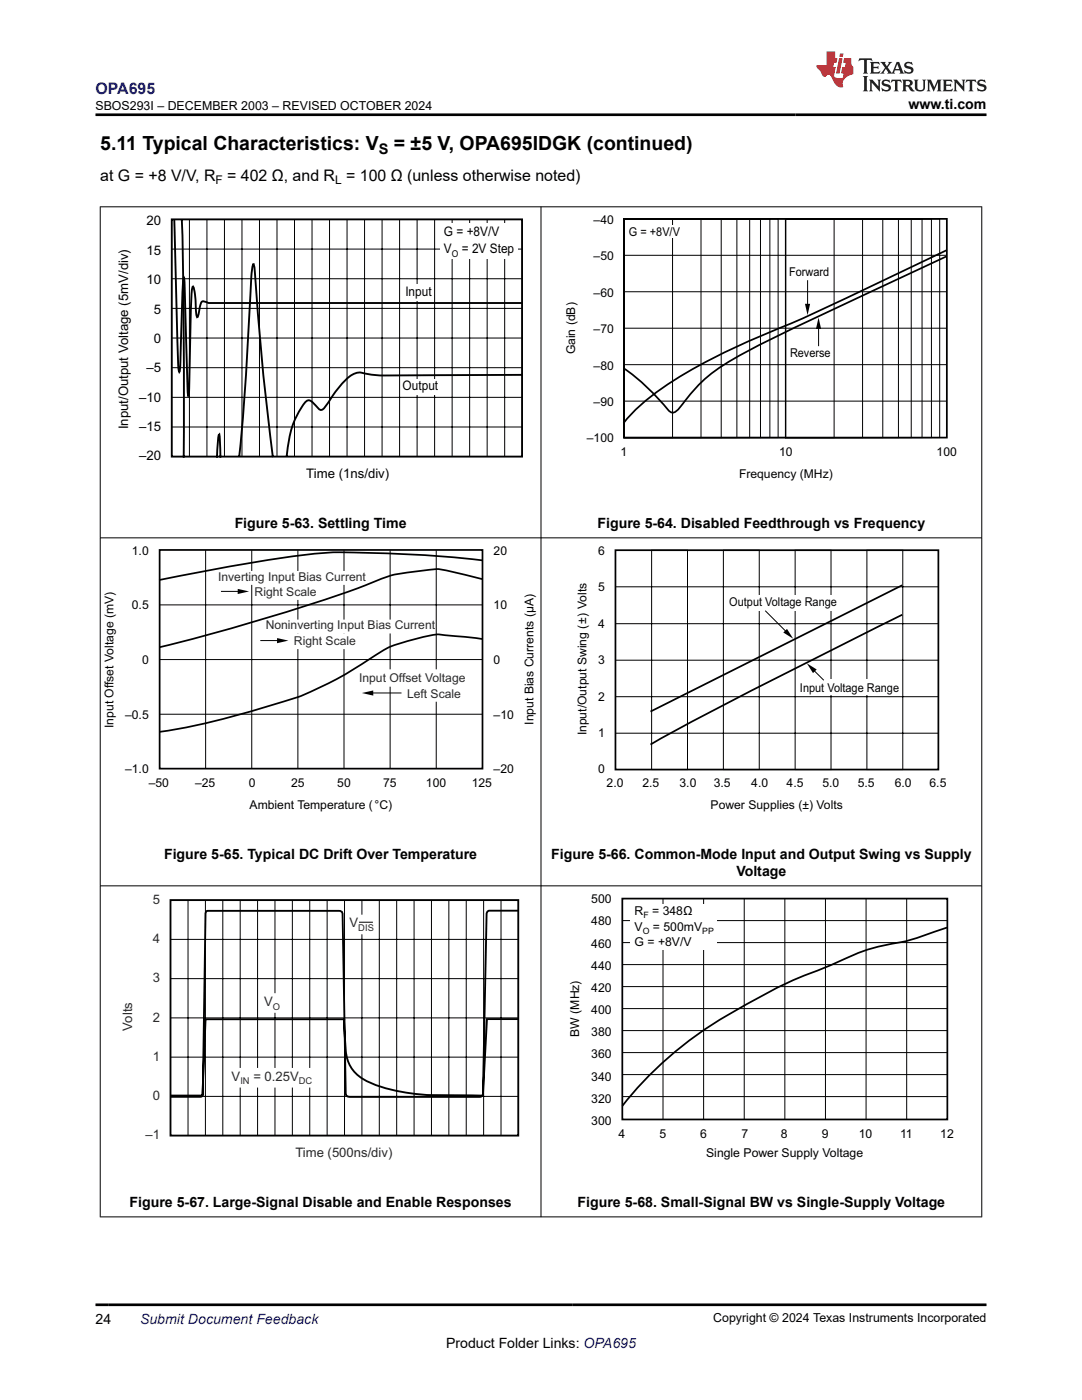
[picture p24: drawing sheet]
<svg xmlns="http://www.w3.org/2000/svg" width="216mm" height="279mm" viewBox="0 0 216 279" stroke-linecap="round" stroke-linejoin="round" font-family="sans-serif">
<defs><g id="words">
<g font-size="3.9">
<text x="20" y="29.9">5.11 Typical Characteristics: V</text>
<text x="78.6" y="29.9">= ±5 V, OPA695IDGK (continued)</text>
</g>
<text font-size="3.2" fill="#00f" x="19" y="18.7">OPA695</text>
<g font-size="3.2">
<text x="20" y="36.1">at G = +8 V/V, R</text>
<text x="45.3" y="36.1">= 402 Ω, and R = 100 Ω (unless otherwise noted)</text>
</g>
<text font-size="2.9" x="75.6" y="30.7">S</text>
<g font-size="2.8">
<text x="181.3" y="21.8">www.ti.com</text>
<text x="46.8" y="105.3">Figure 5-63. Settling Time</text>
<text x="119.2" y="105.3">Figure 5-64. Disabled Feedthrough vs Frequency</text>
<text x="32.7" y="171.4">Figure 5-65. Typical DC Drift Over Temperature</text>
<text x="110" y="171.4">Figure 5-66. Common-Mode Input and Output Swing vs Supply</text>
<text x="146.9" y="174.8">Voltage</text>
<text x="25.9" y="240.9">Figure 5-67. Large-Signal Disable and Enable Responses</text>
<text x="115.3" y="240.9">Figure 5-68. Small-Signal BW vs Single-Supply Voltage</text>
<text x="19" y="264.2">24</text>
<text x="89" y="269">Product Folder Links: OPA695</text>
</g>
<text font-size="2.8" fill="#00f" x="27.9" y="264.2">Submit Document Feedback</text>
<g font-size="2.6">
<text x="29.3" y="45">20</text>
<text x="88.6" y="47.1">G = +8V/V</text>
<text x="29.3" y="50.8">15</text>
<text x="88.6" y="50.5">V</text>
<text x="92.1" y="50.5">= 2V Step</text>
<text x="29.3" y="56.7">10</text>
<text x="80.9" y="59">Input</text>
<text x="30.7" y="62.6">5</text>
<text x="30.7" y="68.4">0</text>
<text x="29.3" y="74.3">–5</text>
<text x="80.3" y="77.9">Output</text>
<text x="27.8" y="80.2">–10</text>
<text x="25.5" y="85.7" transform="rotate(-90 25.5 85.7)">Input/Output Voltage (5mV/div)</text>
<text x="27.8" y="86">–15</text>
<text x="27.8" y="91.9">–20</text>
<text x="61.1" y="95.3">Time (1ns/div)</text>
</g>
<g font-size="2.6" fill="#2b292a">
<text x="30.5" y="180.4">5</text>
<text x="69.8" y="185">V</text>
<text x="30.5" y="188.2">4</text>
<text x="30.5" y="196.1">3</text>
<text x="30.5" y="203.9">2</text>
<text x="52.7" y="200.8">V</text>
<text x="26.3" y="205.7" transform="rotate(-90 26.3 205.7)">Volts</text>
<text x="30.5" y="211.7">1</text>
<text x="46.2" y="215.7">V</text>
<text x="50.6" y="215.7">= 0.25V</text>
<text x="30.5" y="219.6">0</text>
<text x="29" y="227.4">–1</text>
<text x="59" y="230.8">Time (500ns/div)</text>
</g>
<g font-size="2.5">
<text x="19" y="21.9">SBOS293I – DECEMBER 2003 – REVISED OCTOBER 2024</text>
<text x="142.3" y="263.9">Copyright © 2024 Texas Instruments Incorporated</text>
</g>
<g font-size="2.4">
<text x="43" y="36.7">F</text>
<text x="66.9" y="36.7">L</text>
<text x="118.4" y="44.6">–40</text>
<text x="125.5" y="47.1">G = +8V/V</text>
<text x="118.4" y="51.9">–50</text>
<text x="118.4" y="59.2">–60</text>
<text x="157.5" y="55.1">Forward</text>
<text x="114.8" y="70.7" transform="rotate(-90 114.8 70.7)">Gain (dB)</text>
<text x="118.4" y="66.5">–70</text>
<text x="157.6" y="71.2">Reverse</text>
<text x="118.4" y="73.7">–80</text>
<text x="118.4" y="81">–90</text>
<text x="117.1" y="88.3">–100</text>
<text x="123.8" y="91">1</text>
<text x="147.5" y="95.4">Frequency (MHz)</text>
<text x="155.5" y="91">10</text>
<text x="186.9" y="91">100</text>
<text x="26.3" y="110.7">1.0</text>
<text x="98.5" y="110.7">20</text>
<text x="119.4" y="110.7">6</text>
<text x="119.4" y="118">5</text>
<text x="26.3" y="121.6">0.5</text>
<text x="98.5" y="121.6">10</text>
<text x="119.4" y="125.3">4</text>
<text x="145.5" y="121">Output Voltage Range</text>
<text x="28.3" y="132.5">0</text>
<text x="98.5" y="132.5">0</text>
<text x="119.4" y="132.5">3</text>
<text x="25" y="143.4">–0.5</text>
<text x="98.5" y="143.4">–10</text>
<text x="119.4" y="139.8">2</text>
<text x="159.6" y="138">Input Voltage Range</text>
<text x="22.7" y="145.3" transform="rotate(-90 22.7 145.3)">Input Offset Voltage (mV)</text>
<text x="106.5" y="144.6" transform="rotate(-90 106.5 144.6)">Input Bias Currents (µA)</text>
<text x="117" y="146.8" transform="rotate(-90 117 146.8)">Input/Output Swing (±) Volts</text>
<text x="119.4" y="147.1">1</text>
<text x="25" y="154.4">–1.0</text>
<text x="98.5" y="154.4">–20</text>
<text x="119.4" y="154.4">0</text>
<text x="29.7" y="157.1">–50</text>
<text x="38.9" y="157.1">–25</text>
<text x="49.6" y="157.1">0</text>
<text x="49.8" y="161.4">Ambient Temperature (°C)</text>
<text x="58.1" y="157.1">25</text>
<text x="67.3" y="157.1">50</text>
<text x="76.4" y="157.1">75</text>
<text x="85" y="157.1">100</text>
<text x="94.1" y="157.1">125</text>
<text x="121" y="157.1">2.0</text>
<text x="128.2" y="157.1">2.5</text>
<text x="135.6" y="157.1">3.0</text>
<text x="141.8" y="161.4">Power Supplies (±) Volts</text>
<text x="142.4" y="157.1">3.5</text>
<text x="149.9" y="157.1">4.0</text>
<text x="157" y="157.1">4.5</text>
<text x="164.1" y="157.1">5.0</text>
<text x="171.1" y="157.1">5.5</text>
<text x="178.5" y="157.1">6.0</text>
<text x="185.5" y="157.1">6.5</text>
<text x="118" y="180.3">500</text>
<text x="118" y="184.7">480</text>
<text x="126.6" y="182.6">R</text>
<text x="126.6" y="185.7">V</text>
<text x="130.1" y="182.6">= 348Ω</text>
<text x="130.3" y="185.7">= 500mV</text>
<text x="118" y="189.1">460</text>
<text x="126.6" y="188.8">G = +8V/V</text>
<text x="118" y="193.5">440</text>
<text x="118" y="198">420</text>
<text x="118" y="202.4">400</text>
<text x="115.6" y="206.9" transform="rotate(-90 115.6 206.9)">BW (MHz)</text>
<text x="118" y="206.8">380</text>
<text x="118" y="211.2">360</text>
<text x="118" y="215.7">340</text>
<text x="118" y="220.1">320</text>
<text x="118" y="224.5">300</text>
<text x="123.4" y="227.1">4</text>
<text x="131.6" y="227.1">5</text>
<text x="139.7" y="227.1">6</text>
<text x="147.9" y="227.1">7</text>
<text x="155.8" y="227.1">8</text>
<text x="164" y="227.1">9</text>
<text x="171.3" y="227.1">10</text>
<text x="179.6" y="227.1">11</text>
<text x="187.6" y="227.1">12</text>
<text x="140.9" y="230.9">Single Power Supply Voltage</text>
</g>
<g font-size="2.4" fill="#2b292a">
<text x="43.5" y="115.9">Inverting Input Bias Current</text>
<text x="50.8" y="119">Right Scale</text>
<text x="53" y="125.6">Noninverting Input Bias Current</text>
<text x="58.6" y="128.8">Right Scale</text>
<text x="71.7" y="136.1">Input Offset Voltage</text>
<text x="81.2" y="139.3">Left Scale</text>
</g>
<text font-size="1.9" x="90.2" y="51.2">O</text>
<g font-size="1.9" fill="#2b292a">
<text x="71.5" y="185.8">DIS</text>
<text x="54.4" y="201.5">O</text>
<text x="48" y="216.4">IN</text>
<text x="59.6" y="216.4">DC</text>
</g>
<g font-size="1.7">
<text x="128.4" y="183.3">F</text>
<text x="128.2" y="186.4">O</text>
<text x="140.1" y="186.4">PP</text>
</g>
</g></defs>
<path d="M34.3 43.8h69.9v47.3h-69.9zM34.8 43.9v-.3l.6 23.1a39.2 39.2 0 0 0 .4 7.5l.2-1.1 .5-16.6 .2-1.2 .7 22.7 .2 1 .5-18.7 .2-2.5 .2-.6a19 19 0 0 1 .7 5.5l.1 .6a3.2 3.2 0 0 0 .6-2.1l.2-.7a.69 .69 0 0 1 1.1-.2l.4 .2h62.6M36.3 43.9l.3 17.8 .1 29.6M104 74.8l-23.4 .1a32.1 32.1 0 0 1-9-.6l-.5 .1a9.6 9.6 0 0 0-4.4 4.1l-1.3 2a1.97 1.97 0 0 1-1.5 1.3l-.9-.8a2.07 2.07 0 0 0-1.5-1.1 9.6 9.6 0 0 0-2.9 4.5l-.8 2.8-.6 3.9M43.3 91.3v-.3a12.6 12.6 0 0 1 .5-4.3l.2 4.6M47.7 91a920 920 0 0 0 2.6-37l.2-1.2 .2 .1a620.6 620.6 0 0 0 3.7 38.3" fill="none" stroke="#000" stroke-width=".38"/>
<g fill="none" stroke="#000" stroke-width=".2">
<path d="M34.3 49.7h69.9M34.3 55.6h69.9M37.8 43.8v47.3M41.3 43.8v47.3M44.8 43.8v47.3M48.3 43.8v47.3M51.8 43.8v47.3M55.3 43.8v47.3M58.8 43.8v47.3M62.3 43.8v47.3M65.8 43.8v47.3M69.2 43.8v47.3"/>
<path d="M72.7 43.8v47.3M76.2 43.8v47.3M79.7 43.8v47.3M83.2 43.8v47.3M86.7 43.8v47.3M90.2 43.8v47.3M93.7 43.8v47.3M97.2 43.8v47.3M100.7 43.8v47.3M34.3 61.5h69.9M34.3 67.5h69.9M34.3 73.4h69.9"/>
<path d="M34.3 79.3h69.9M34.3 85.2h69.9"/>
</g>
<g fill="#fff">
<path d="M80.6 56.7h5.8v3.3h-5.8z"/>
<path d="M80.6 75.7h6.8v3h-6.8z"/>
<path d="M87.9 44.7h15.4v7h-15.4z"/>
</g>
<path d="M124.5 43.7h32.2v43.6h-32.2z" fill="none" stroke="#000" stroke-width=".24"/>
<g fill="none" stroke="#000" stroke-width=".2">
<path d="M124.5 43.7h9.7v43.6h-9.7zM124.5 43.7h15.4v43.6h-15.4zM124.5 43.7h19.4v43.6h-19.4zM124.5 43.7h22.5v43.6h-22.5zM124.5 43.7h25.1v43.6h-25.1zM124.5 43.7h27.2v43.6h-27.2zM124.5 43.7h29.1v43.6h-29.1zM124.5 43.7h30.8v43.6h-30.8zM124.6 51h64.3M124.6 58.2h64.3M156.7 43.7h15.4v43.6h-15.4zM156.7 43.7h19.4v43.6h-19.4z"/>
<path d="M156.7 43.7h22.6v43.6h-22.6zM156.7 43.7h25.1v43.6h-25.1zM156.7 43.7h27.3v43.6h-27.3zM156.7 43.7h29.2v43.6h-29.2zM156.7 43.7h30.8v43.6h-30.8zM156.8 43.7h9.6v43.6h-9.6zM161.1 55.9v5.6M124.6 65.5h64.3M124.6 72.8h64.3M163.3 64.7v4.4M124.6 80.1h64.3"/>
</g>
<path d="M124.5 43.7h64.4v43.6h-64.4zM188.8 51.2l-18.5 8.6a280.1 280.1 0 0 0-25.9 13 33 33 0 0 0-9.1 8.9 1.17 1.17 0 0 1-2 .1 44.6 44.6 0 0 0-8.9-8.3M188.9 49.9l-4.6 2.2a594.6 594.6 0 0 1-37.1 17 89.5 89.5 0 0 0-18.3 10.8l-3.2 3-1.3 1.5" fill="none" stroke="#000" stroke-width=".35"/>
<path d="M160.6 60.6h1l-.5 2.3zM163.3 63.4l.5 2.2-1 .1z" fill="#000"/>
<path d="M131.6 44.9h4.6v2.5h-4.6z" fill="#fff"/>
<path d="M41 109.8v43.7M44.1 118h4.2M50.2 109.8v43.7M59.4 109.8v43.7M68.6 109.8v43.7M77.8 109.8v43.7M87 109.8v43.7M31.8 131.6h64.5M31.8 120.7h64.5M80.1 138.3h-6.5M31.8 142.5h64.5" fill="none" stroke="#000" stroke-width=".2"/>
<path d="M31.9 109.8h64.4v43.6h-64.4zM96.3 111.8a251.5 251.5 0 0 0-31-1.5 319.9 319.9 0 0 0-33.6 5.5M96.3 127.5l-6.7-.7a9.7 9.7 0 0 0-5.4 .4 27.2 27.2 0 0 0-8.3 3 73.3 73.3 0 0 1-17.7 9.3 169.9 169.9 0 0 1-26.4 6.6" fill="none" stroke="#000" stroke-width=".35"/>
<path d="M47.4 117.5l2.3 .5-2.3 .6zM72.2 138.3l2.3-.5v1z" fill="#000"/>
<g fill="#fff">
<path d="M80.4 136.9h12.2l-.2 3.1h-12.2z"/>
<path d="M50.8 116.6h12.2l-.2 3.1h-12.2z"/>
<path d="M43.4 114h30.1v2.7h-30.1z"/>
</g>
<path d="M51.9 127.8h4.3" fill="none" stroke="#000" stroke-width=".2"/>
<path d="M55.3 127.3l2.3 .5-2.3 .6z" fill="#000"/>
<g fill="#fff">
<path d="M58.6 126.4h12.2l-.1 3.1h-12.2z"/>
<path d="M55 123.7h30.1v2.7h-30.1z"/>
<path d="M71 133.6h22.6l-.1 3.4h-22.6z"/>
</g>
<path d="M96.3 115.6l-4-1a16.1 16.1 0 0 0-6.3-.9l-1 .1a36.5 36.5 0 0 0-8.6 1.6 333.8 333.8 0 0 1-41.3 13l-3.3 .8M122.8 109.8h64.4v43.8h-64.4zM180 116.8l-50.2 25.2M180 122.7l-3.3 1.6a1373.6 1373.6 0 0 0-45.5 23.4l-1.4 .9" fill="none" stroke="#000" stroke-width=".35"/>
<path d="M122.8 117.1h64.4M130 109.8h7.2v43.8h-7.2zM144.3 109.8h7.2v43.8h-7.2zM158.7 109.8h7.1v43.8h-7.1zM173 109.8h7.1v43.8h-7.1zM122.8 124.5h64.4M122.8 131.8h64.4M122.8 139h64.4M122.8 146.3h64.4" fill="none" stroke="#000" stroke-width=".2"/>
<g fill="#fff">
<path d="M145.2 118.8h22v3.1h-22z"/>
<path d="M159 135.6h20.7v3.1h-20.7z"/>
</g>
<g fill="none" stroke="#000" stroke-width=".2">
<path d="M152.7 121.9l4.6 4.6M161.9 133.3l2.5 2.5M37.5 179.6v47M41 179.6v47M44.5 179.6v47M47.9 179.6v47M51.4 179.6v47M54.9 179.6v47M58.3 179.6v47M61.8 179.6v47M65.3 179.6v47M68.7 179.6v47"/>
<path d="M72.2 179.6v47M75.7 179.6v47M79.2 179.6v47M82.6 179.6v47M86.1 179.6v47M89.6 179.6v47M93 179.6v47M96.5 179.6v47M100 179.6v47M34 187.5h69.4M34 195.3h69.4M34 203.1h69.4"/>
<path d="M34 211h69.4M34 218.8h69.4"/>
</g>
<path d="M156.3 126.2l.7-.7 1.3 2zM161 132.4l2 1.2-.8 .7z" fill="#000"/>
<path d="M34 179.6h69.4v47h-69.4zM103.4 181.7h-4.6a1.53 1.53 0 0 0-1.6 .3l-.9 36.6-.2 .2-.4 .1h-24.6a2.62 2.62 0 0 1-2-.3l-.7-36.2-.3-.5-.5-.1h-26.2l-.3 .1-.1 .4-.5 35.8a.69 .69 0 0 1-.5 .8h-6.1M103.4 203.4h-6.2l-.8 15.3-4.2-.1a62.3 62.3 0 0 1-10.9-.5 22.6 22.6 0 0 1-9.7-3.3 6.9 6.9 0 0 1-2.6-5l-.3-6.4h-27.7l-.6 15.2h-6.5" fill="none" stroke="#000" stroke-width=".37"/>
<g fill="#fff">
<path d="M45.7 213.1h17.6l-.2 3.9h-17.5z"/>
<path d="M52.3 198.2h4.8l-.2 3.9h-4.8z"/>
<path d="M69.2 182.5h6.2l-.1 4h-6.3z"/>
</g>
<g fill="none" stroke="#000" stroke-width=".2">
<path d="M132.3 179.3v44.1M140.4 179.3v44.1M148.5 179.3v44.1M156.6 179.3v44.1M164.7 179.3v44.1M172.8 179.3v44.1M180.9 179.3v44.1M74.4 184l-2.8 .1M124.2 183.7h64.8M124.2 188.1h64.8M124.2 192.5h64.8M124.2 196.9h64.8"/>
<path d="M124.2 201.3h64.8M124.2 205.7h64.8M124.2 210.1h64.8M124.2 214.5h64.8M124.2 218.8h64.8"/>
</g>
<path d="M124.2 179.3h64.8v44.1h-64.8zM189 185.1l-3 1a42.3 42.3 0 0 1-9.8 2.6 41.2 41.2 0 0 0-10 3.7 114 114 0 0 0-12.6 5.5l-3.7 2a80 80 0 0 0-22.7 17.2l-3 3.6" fill="none" stroke="#000" stroke-width=".35"/>
<path d="M125.8 180.4h17.3v9.1h-17.3z" fill="#fff"/>
<path d="M19.9 41.3h176.1M20 41.2v201.7M107.9 41.2v201.7M195.9 41.2v201.7M19.9 107.3h176.1M19.9 176.8h176.1M19.9 242.9h176.1" fill="none" stroke="#000" stroke-width=".2"/>
<path d="M171.5 11.6l-.2 .6 .5-.2h.6v.1v2.2l-.2 .4h1l-.2-.4v-2.2v-.1h.5l.6 .2-.2-.6zM173.6 12.4l.2 .3v1.6l-.2 .4h1.9l.1-.6a1.08 1.08 0 0 1-1.3 .2v-.7h.6l.4 .2v-.7l-.4 .2h-.6v-.5l.2-.2a1 1 0 0 1 1 .3l-.1-.5zM175.7 12.4l.9 1.1-1 1.2h.9l-.2-.2 .5-.8 .4 .8-.2 .2h1.6l-.2-.2 .2-.5h.9l.1 .5-.1 .2h.9l-.2-.4-.8-1.9h-.5l-.9 2.1-.9-1.1 .9-1h-.8l.2 .2-.4 .6-.4-.6 .2-.2zM179 12.8l.4 1h-.7zM180.7 12.5a.65 .65 0 0 0-.2 .7 .65 .65 0 0 0 .6 .5l.6 .1 .1 .3a.79 .79 0 0 1-.7 .4 .79 .79 0 0 1-.7-.5l.1 .7 .2-.1a.93 .93 0 0 0 1.1 0 .93 .93 0 0 0 .4-.9 1.46 1.46 0 0 0-1.2-.6l-.1-.3a1.09 1.09 0 0 1 1.2 .2l-.2-.6-.1 .1-.5-.2zM172.2 15.2l.2 .4v2.2l-.2 .4h1l-.2-.4v-2.2l.2-.4zM173.4 15.9l.2 .4v1.5l-.2 .4h.8l-.3-.4 .1-1.3 1.6 1.8v-2l.2-.4h-.7l.1 .2 .1 1.1-1.2-1.3zM176.2 16a.65 .65 0 0 0-.2 .8 .65 .65 0 0 0 .6 .4l.6 .2 .1 .2a.79 .79 0 0 1-.7 .4 .79 .79 0 0 1-.7-.5l.1 .7 .2-.1a.93 .93 0 0 0 1.1 .1 .93 .93 0 0 0 .4-1 1.46 1.46 0 0 0-1.2-.5l-.1-.4a1.09 1.09 0 0 1 1.2 .2l-.1-.6-.2 .1-.5-.1zM177.9 15.9l-.1 .6a.63 .63 0 0 1 .8-.3v1.6l-.3 .4h1l-.2-.4v-1.6a.66 .66 0 0 1 .8 .3l-.1-.6zM180 15.9l.2 .4v1.5l-.2 .4h1l-.2-.2-.1-.7h.5l.1 .2a.79 .79 0 0 0 1.2 .6l-1-.9a.61 .61 0 0 0 .6-.6 .61 .61 0 0 0-.5-.7zM180.8 16.2h.1a.47 .47 0 0 1 .5 .1 .47 .47 0 0 1 .1 .5l-.1 .1-.7 .1zM182.3 15.9l.2 .2a2.27 2.27 0 0 0 .4 2 1.04 1.04 0 0 0 1.7-.7v-1.3l.2-.2h-.8l.2 .4v1.1a.6 .6 0 0 1-.6 .6 .6 .6 0 0 1-.6-.6v-1.1l.3-.4zM184.9 15.9l.2 .4v1.5l-.2 .4h.8l-.3-.4v-1.4l.9 1.9 .9-1.9v1.4l-.3 .4h1l-.2-.4v-1.5l.2-.4h-.8l-.7 1.5-.6-1.5zM188.1 15.9l.2 .4v1.5l-.2 .4h1.9l.1-.6a1.09 1.09 0 0 1-1.3 .2v-.7h.6l.4 .2v-.6l-.4 .2h-.6v-.6l.2-.1a1.01 1.01 0 0 1 1 .3l-.1-.6zM190.2 15.9l.3 .4v1.5l-.3 .4h.8l-.2-.4v-1.3l1.6 1.8v-2l.2-.4h-.7l.2 .2v1.1l-1.2-1.3zM192.8 15.9l-.1 .6a.63 .63 0 0 1 .8-.3v1.6l-.3 .4h1l-.2-.4v-1.6a.66 .66 0 0 1 .8 .3l-.1-.6zM195.2 16a.65 .65 0 0 0-.2 .8 .65 .65 0 0 0 .6 .4l.6 .2 .2 .2a.79 .79 0 0 1-.7 .4 .79 .79 0 0 1-.7-.5l.1 .7 .2-.1a.93 .93 0 0 0 1 .1 .93 .93 0 0 0 .5-1 1.46 1.46 0 0 0-1.3-.5v-.4a1.09 1.09 0 0 1 1.2 .2l-.2-.6-.2 .1-.5-.1z" fill="#231f20"/>
<path d="M164.9 10.3v2.7h-2l.1 .4 .8 1a.95 .95 0 0 0 1 .9 .59 .59 0 0 1 .5-.4 .59 .59 0 0 1 .5 .3l.4 .8a1.59 1.59 0 0 0 2.1 1.4 1.61 1.61 0 0 1 1-2.3l1-.3-.1-1.5a1.59 1.59 0 0 1-.3-1.7h-1.5l-.2 .9h.6l-.2 .9h-.5l-.2 .9v.3l.4 .1-.1 .9h-.7a.73 .73 0 0 1-1-.7l.3-1.5h-.5l.1-.9h.5l.2-.9h-.5v-1.3zM167.4 11.6l-.6 3.1h.7l.6-3.1zM167.6 10.7l-.1 .6h.7l.1-.6z" fill="#ed1c24"/>
<path d="M19 22.9h177.8M19 260.4h177.8" fill="none" stroke="#000" stroke-width=".53"/>
<use href="#words"/>
</svg>
